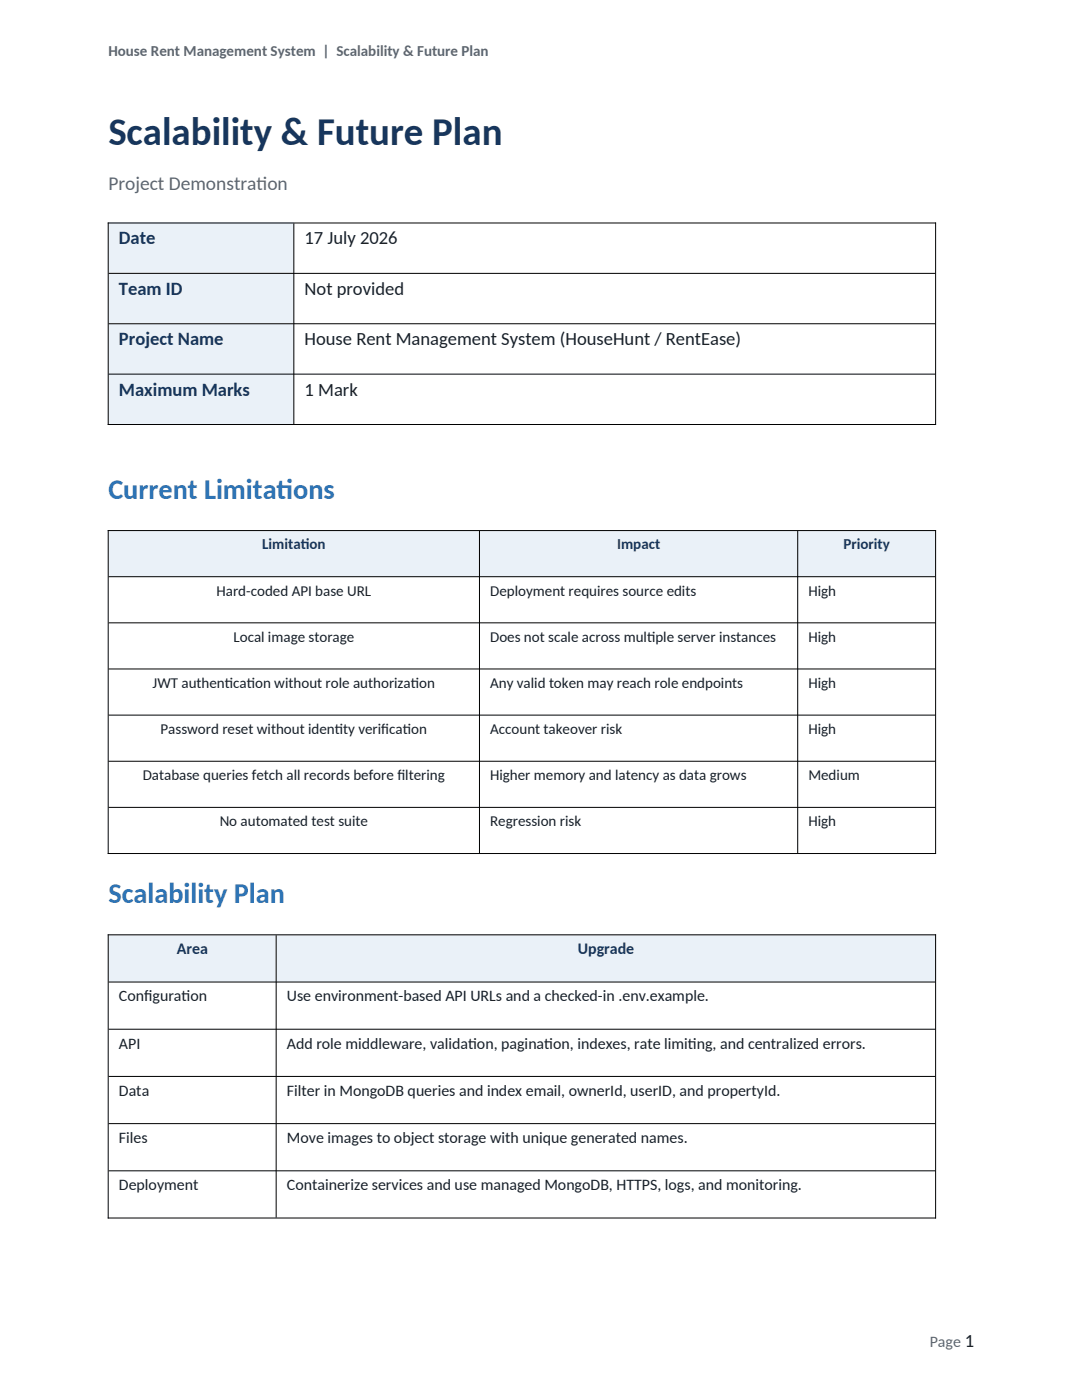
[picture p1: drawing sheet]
<svg xmlns="http://www.w3.org/2000/svg" width="216mm" height="279mm" viewBox="0 0 216 279" stroke-linecap="round" stroke-linejoin="round" font-family="sans-serif">
<defs><g id="words">
<text font-size="7.8" fill="#17365d" x="21.6" y="29">Scalability &amp; Future Plan</text>
<g font-size="5.6" fill="#2e74b5">
<text x="21.6" y="99.6">Current Limitat</text>
<text x="55.2" y="99.6">ions</text>
<text x="21.6" y="180.3">Scalability Plan</text>
</g>
<g font-size="3.9" fill="#5b6573">
<text x="21.6" y="37.9">Project Demonstrat</text>
<text x="51.2" y="37.9">ion</text>
</g>
<g font-size="3.7" fill="#17365d">
<text x="23.7" y="48.8">Date</text>
<text x="23.7" y="58.8">Team ID</text>
<text x="23.7" y="68.9">Project Name</text>
<text x="23.7" y="78.9">Maximum Marks</text>
</g>
<g font-size="3.7" fill="#17202a">
<text x="60.8" y="48.8">17 July 2026</text>
<text x="60.8" y="58.8">Not provided</text>
<text x="60.8" y="68.9">House Rent Management System (HouseHunt / RentEase)</text>
<text x="60.8" y="78.9">1 Mark</text>
<text x="192.5" y="268.8">1</text>
</g>
<g font-size="3.2" fill="#17365d">
<text x="35.3" y="190.4">Area</text>
<text x="115.3" y="190.4">Upgrade</text>
</g>
<g font-size="3.2" fill="#17202a">
<text x="23.7" y="199.9">Conf</text>
<text x="28.8" y="199.9">igurat</text>
<text x="36.2" y="199.9">ion</text>
<text x="57.3" y="199.9">Use environment-based API URLs and a checked-in .env.example.</text>
<text x="23.7" y="209.3">API</text>
<text x="57.3" y="209.3">Add role middleware, validat</text>
<text x="93.4" y="209.3">ion, paginat</text>
<text x="108.6" y="209.3">ion, indexes, rate limit</text>
<text x="137.3" y="209.3">ing, and centralized errors.</text>
<text x="23.7" y="218.7">Data</text>
<text x="57.3" y="218.7">Filter in MongoDB queries and index email, ownerId, userID, and propertyId.</text>
<text x="23.7" y="228.1">Files</text>
<text x="57.3" y="228.1">Move images to object storage with unique generated names.</text>
<text x="23.7" y="237.5">Deployment</text>
<text x="57.3" y="237.5">Containerize services and use managed MongoDB, HTTPS, logs, and monitoring.</text>
</g>
<text font-size="3.2" fill="#5b6573" x="185.5" y="268.8">Page</text>
<text font-size="3" fill="#5b6573" x="21.6" y="11.1">House Rent Management System | Scalability &amp; Future Plan</text>
<g font-size="3" fill="#17365d">
<text x="52.3" y="109.6">Limitat</text>
<text x="60" y="109.6">ion</text>
<text x="123.1" y="109.6">Impact</text>
<text x="168.3" y="109.6">Priority</text>
</g>
<g font-size="3" fill="#17202a">
<text x="43.2" y="118.9">Hard-coded API base URL</text>
<text x="97.8" y="118.9">Deployment requires source edits</text>
<text x="161.3" y="118.9">High</text>
<text x="46.6" y="128.1">Local image storage</text>
<text x="97.8" y="128.1">Does not scale across mult</text>
<text x="129.1" y="128.1">iple server instances</text>
<text x="161.3" y="128.1">High</text>
<text x="30.5" y="137.3">JWT authent</text>
<text x="44.9" y="137.3">icat</text>
<text x="49.2" y="137.3">ion without role authorizat</text>
<text x="82" y="137.3">ion</text>
<text x="97.8" y="137.3">Any valid token may reach role endpoints</text>
<text x="161.3" y="137.3">High</text>
<text x="32" y="146.5">Password reset without ident</text>
<text x="66.8" y="146.5">ity verif</text>
<text x="76.1" y="146.5">icat</text>
<text x="80.4" y="146.5">ion</text>
<text x="97.8" y="146.5">Account takeover risk</text>
<text x="161.3" y="146.5">High</text>
<text x="28.5" y="155.7">Database queries fetch all records before f</text>
<text x="79.3" y="155.7">iltering</text>
<text x="97.8" y="155.7">Higher memory and latency as data grows</text>
<text x="161.3" y="155.7">Medium</text>
<text x="43.8" y="164.9">No automated test suite</text>
<text x="97.8" y="164.9">Regression risk</text>
<text x="161.3" y="164.9">High</text>
</g>
</g></defs>
<g fill="#eaf1f8">
<path d="M21.6 44.4h37v10.1h-37z" fill-rule="evenodd"/>
<path d="M21.6 54.5h37v10h-37z" fill-rule="evenodd"/>
<path d="M21.6 64.5h37v10.1h-37z" fill-rule="evenodd"/>
<path d="M21.6 74.6h37v10h-37z" fill-rule="evenodd"/>
<path d="M21.6 105.8h74.1v9.2h-74.1z" fill-rule="evenodd"/>
<path d="M95.7 105.8h63.5v9.2h-63.5z" fill-rule="evenodd"/>
<path d="M159.2 105.8h27.5v9.2h-27.5z" fill-rule="evenodd"/>
<path d="M21.6 186.5h33.5v9.4h-33.5z" fill-rule="evenodd"/>
<path d="M55.1 186.5h131.6v9.4h-131.6z" fill-rule="evenodd"/>
<path d="M21.6 44.4h37v10.1h-37z" fill-rule="evenodd"/>
<path d="M21.6 54.5h37v10h-37z" fill-rule="evenodd"/>
<path d="M21.6 64.5h37v10.1h-37z" fill-rule="evenodd"/>
<path d="M21.6 74.6h37v10h-37z" fill-rule="evenodd"/>
<path d="M21.6 105.8h74.1v9.2h-74.1z" fill-rule="evenodd"/>
<path d="M95.7 105.8h63.5v9.2h-63.5z" fill-rule="evenodd"/>
<path d="M159.2 105.8h27.5v9.2h-27.5z" fill-rule="evenodd"/>
<path d="M21.6 186.5h33.5v9.4h-33.5z" fill-rule="evenodd"/>
<path d="M55.1 186.5h131.6v9.4h-131.6z" fill-rule="evenodd"/>
</g>
<g fill="none" stroke="#000" stroke-width=".2">
<path d="M21.5 44.5h165.3M21.6 44.4v40.4M21.7 54.6h164.9M58.6 44.6v40M186.7 44.4v40.4M21.7 64.6h164.9M21.7 74.7h164.9M21.5 84.7h165.3M21.5 105.9h165.3M21.6 105.8v64.6M21.7 115.1h164.9M95.7 106v64.3"/>
<path d="M159.2 106v64.3M186.7 105.8v64.6M21.7 124.3h164.9M21.7 133.5h164.9M21.7 142.7h164.9M21.7 151.9h164.9M21.5 170.3h165.3M21.7 161.1h164.9M21.5 186.6h165.3M21.6 186.5v56.7M21.7 196h164.9M55.1 186.7v56.3"/>
<path d="M186.7 186.5v56.7M21.7 205.4h164.9M21.7 214.8h164.9M21.7 224.2h164.9M21.7 233.7h164.9M21.5 243.1h165.3"/>
</g>
<use href="#words"/>
</svg>
